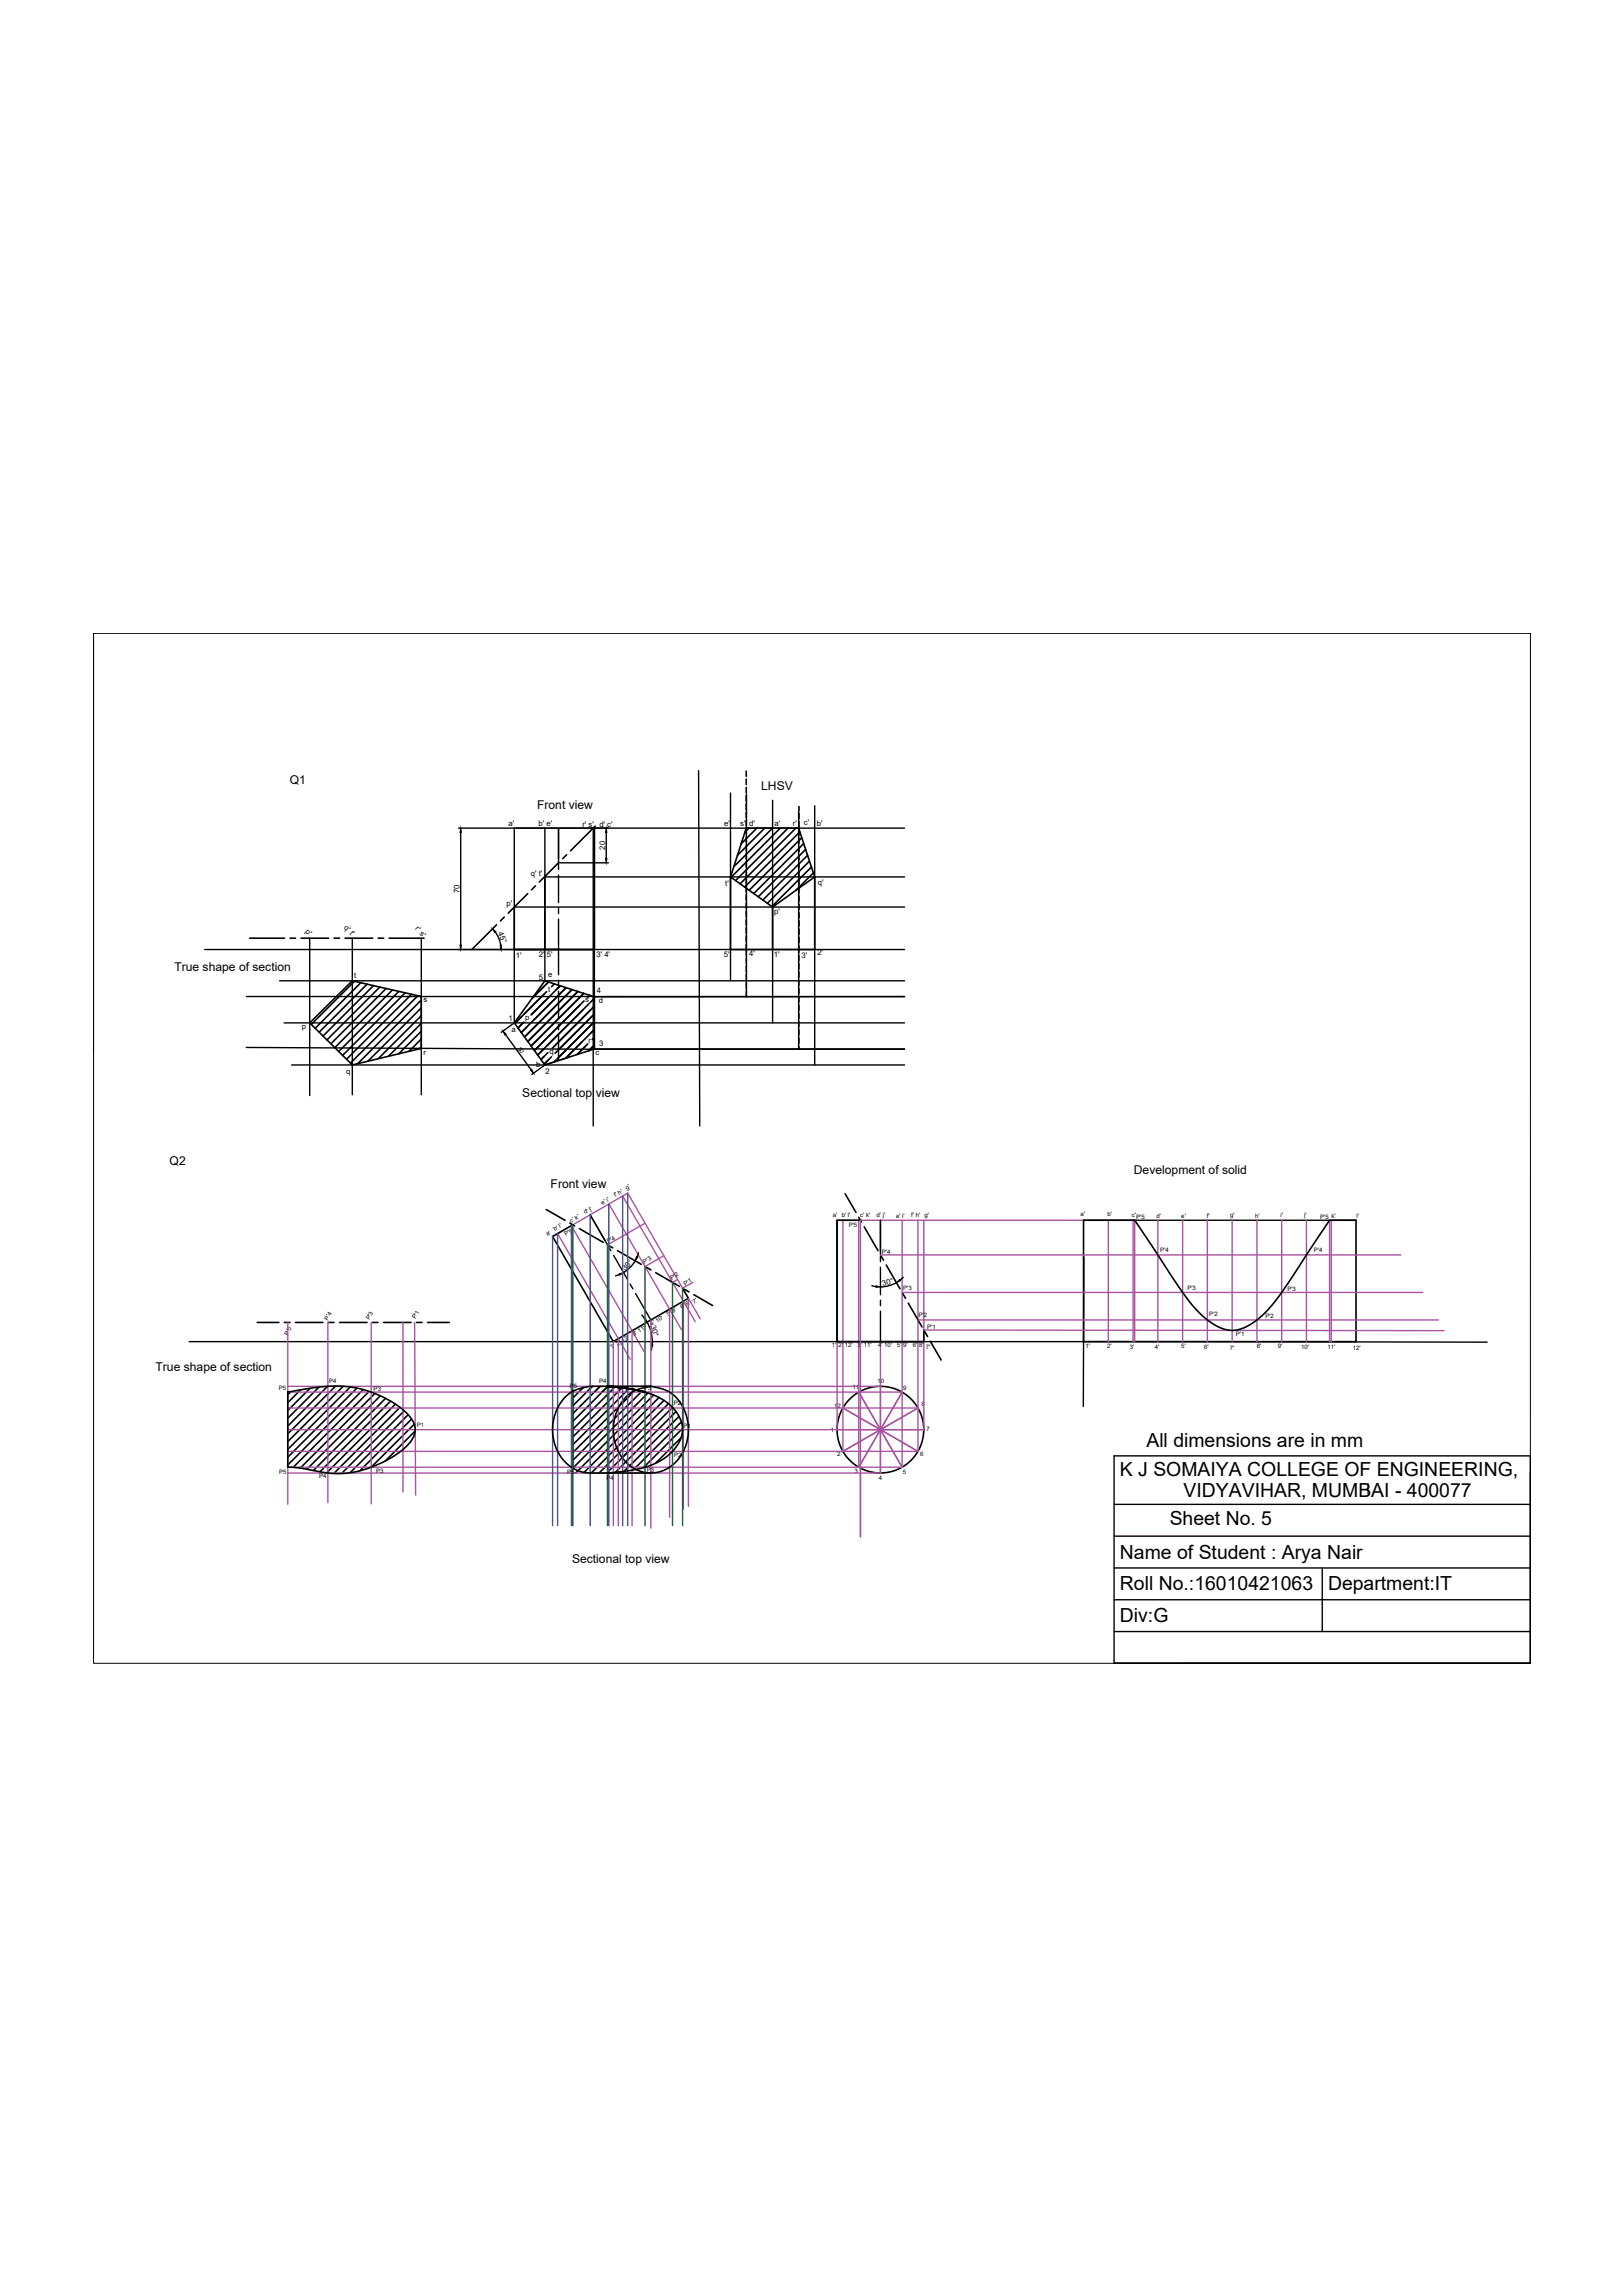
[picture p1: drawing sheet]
<svg xmlns="http://www.w3.org/2000/svg" width="297mm" height="420mm" viewBox="0 0 297 420" stroke-linecap="round" stroke-linejoin="round" font-family="sans-serif">
<defs><g id="words">
<g font-size="3.6">
<text x="209.8" y="264.8">All dimensions are in mm</text>
<text x="205" y="270.3">K J SOMAIYA COLLEGE OF ENGINEERING,</text>
<text x="216.6" y="274">VIDYAVIHAR, MUMBAI - 400077</text>
<text x="205" y="285.4">Name of Student : Arya Nair</text>
<text x="205" y="291.2">Roll No.:16010421063</text>
<text x="243.1" y="291.2">Department:IT</text>
<text x="205" y="297">Div:G</text>
</g>
<text font-size="3.5" x="214.1" y="279.3">Sheet No. 5</text>
<g font-size="2.2">
<text x="53" y="143.5">Q1</text>
<text x="98.3" y="148">Front view</text>
<text x="139.3" y="144.7">LHSV</text>
<text x="31.9" y="177.8">True shape of section</text>
<text x="95.6" y="200.9">Sectional top view</text>
<text x="31" y="213.3">Q2</text>
<text x="207.5" y="215">Development of solid</text>
<text x="100.8" y="217.4">Front view</text>
<text x="28.5" y="251">True shape of section</text>
<text x="104.7" y="286.1">Sectional top view</text>
</g>
<g font-size="1.4">
<text x="93.1" y="151.2">a'</text>
<text x="98.6" y="151.2">b' e'</text>
<text x="106.6" y="151.3">r' s' d' c'</text>
<text x="110.7" y="155.6" transform="rotate(-90 110.7 155.6)">20</text>
<text x="132.5" y="151.2">e'</text>
<text x="135.5" y="151.3">s'</text>
<text x="137.1" y="151.2">d'</text>
<text x="141.8" y="151.2">a'</text>
<text x="145.1" y="151.2">r'</text>
<text x="147.1" y="151.1">c'</text>
<text x="149.5" y="151.2">b'</text>
<text x="97.2" y="160.4">q' t'</text>
<text x="149.7" y="162">q'</text>
<text x="84.1" y="163.5" transform="rotate(-90 84.1 163.5)">70</text>
<text x="92.7" y="165.9">p'</text>
<text x="132.7" y="162.1">t'</text>
<text x="141.7" y="167.3">p'</text>
<text x="55.8" y="170.6" transform="rotate(45 55.8 170.6)">p'</text>
<text x="62.9" y="169.9" transform="rotate(45 62.9 169.9)">q' t'</text>
<text x="75.9" y="170.2" transform="rotate(45 75.9 170.2)">r' s'</text>
<text x="91.1" y="170.7" transform="rotate(67 91.1 170.7)">45°</text>
<text x="64.8" y="179.1">t</text>
<text x="94.4" y="175.3">1'</text>
<text x="98.6" y="175.3">2' 5'</text>
<text x="98.6" y="179.4">5</text>
<text x="100.3" y="178.9">e</text>
<text x="109.2" y="175.3">3' 4'</text>
<text x="132.5" y="175.2">5'</text>
<text x="137.1" y="175">4'</text>
<text x="141.7" y="175.2">1'</text>
<text x="146.7" y="175.3">3'</text>
<text x="149.6" y="174.9">2'</text>
<text x="77.5" y="183.4">s</text>
<text x="100.3" y="181.6">t</text>
<text x="107.1" y="183.5">s</text>
<text x="109.2" y="181.8">4</text>
<text x="109.6" y="183.5">d</text>
<text x="55.3" y="188.4">p</text>
<text x="93.1" y="186.9">1</text>
<text x="93.6" y="189">a</text>
<text x="96.1" y="186.8">p</text>
<text x="107.7" y="190.9">r</text>
<text x="109.7" y="191.6">3</text>
<text x="63.4" y="196.6">q</text>
<text x="77.5" y="193.2">r</text>
<text x="98.1" y="195.4">b</text>
<text x="99.8" y="196.6">2</text>
<text x="100.5" y="192.9">q</text>
<text x="109" y="193.1">c</text>
<text x="114.4" y="232.6" transform="rotate(-45 114.4 232.6)">30°</text>
<text x="161.6" y="235.5" transform="rotate(-15 161.6 235.5)">30°</text>
<text x="119.1" y="242.7" transform="rotate(75 119.1 242.7)">30°</text>
</g>
<g font-size="1.1">
<text x="94.7" y="192" transform="rotate(54 94.7 192)">30</text>
<text x="110.3" y="220.6" transform="rotate(-30 110.3 220.6)">e' i'</text>
<text x="112.6" y="219.2" transform="rotate(-30 112.6 219.2)">f' h'</text>
<text x="114.7" y="217.8" transform="rotate(-30 114.7 217.8)">g'</text>
<text x="100.2" y="226.3" transform="rotate(-30 100.2 226.3)">a'</text>
<text x="101.6" y="225.4" transform="rotate(-30 101.6 225.4)">b' l'</text>
<text x="103.6" y="226.4" transform="rotate(-30 103.6 226.4)">P'5</text>
<text x="104.5" y="223.8" transform="rotate(-30 104.5 223.8)">c' k'</text>
<text x="107.1" y="222.3" transform="rotate(-30 107.1 222.3)">d' j'</text>
<text x="111.3" y="227.6" transform="rotate(-30 111.3 227.6)">P'4</text>
<text x="152.4" y="222.9">a'</text>
<text x="154" y="222.8">b' l'</text>
<text x="155.3" y="224.6">P'5</text>
<text x="157.4" y="222.9">c' k'</text>
<text x="160.4" y="222.9">d' j'</text>
<text x="164" y="223">e' i'</text>
<text x="166.8" y="222.9">f' h'</text>
<text x="169.2" y="222.8">g'</text>
<text x="197.7" y="222.6">a'</text>
<text x="202.7" y="222.6">b'</text>
<text x="207.1" y="222.8">c'</text>
<text x="208" y="223.2">P'5</text>
<text x="211.6" y="223.1">d'</text>
<text x="216.2" y="222.9">e'</text>
<text x="220.9" y="222.9">f'</text>
<text x="225.1" y="222.8">g'</text>
<text x="229.7" y="222.9">h'</text>
<text x="234.4" y="222.9">i'</text>
<text x="238.7" y="222.9">j'</text>
<text x="241.6" y="223.2">P'5 k'</text>
<text x="248.3" y="222.9">l'</text>
<text x="118" y="231.3" transform="rotate(-30 118 231.3)">P'3</text>
<text x="161.4" y="229.6">P'4</text>
<text x="212.4" y="229.3">P'4</text>
<text x="240.5" y="229.3">P'4</text>
<text x="123" y="234.3" transform="rotate(-30 123 234.3)">P'2</text>
<text x="124.8" y="239.6" transform="rotate(-30 124.8 239.6)">6' 8'</text>
<text x="125.4" y="235.4" transform="rotate(-30 125.4 235.4)">P'1</text>
<text x="127" y="238.7" transform="rotate(-30 127 238.7)">7'</text>
<text x="165.3" y="236.1">P'3</text>
<text x="217.3" y="236.2">P'3</text>
<text x="235.6" y="236.3">P'3</text>
<text x="52.7" y="244.6" transform="rotate(-60 52.7 244.6)">P'5</text>
<text x="60" y="241.8" transform="rotate(-60 60 241.8)">P'4</text>
<text x="67.6" y="241.7" transform="rotate(-60 67.6 241.7)">P'3</text>
<text x="76.1" y="241.5" transform="rotate(-60 76.1 241.5)">P'1</text>
<text x="116" y="244.6" transform="rotate(-30 116 244.6)">3' 11'</text>
<text x="119.3" y="242.8" transform="rotate(-30 119.3 242.8)">4' 10'</text>
<text x="122.2" y="241" transform="rotate(-30 122.2 241)">5' 9'</text>
<text x="168.1" y="241.2">P'2</text>
<text x="169.7" y="243.4">P'1</text>
<text x="221.3" y="241">P'2</text>
<text x="226.2" y="244.6">P'1</text>
<text x="231.6" y="241.3">P'2</text>
<text x="111.9" y="247" transform="rotate(-30 111.9 247)">1' 2' 12'</text>
<text x="152.2" y="246.7">1'</text>
<text x="153.5" y="246.7">2' 12'</text>
<text x="157" y="246.7">3' 11'</text>
<text x="160.7" y="246.7">4' 10'</text>
<text x="164.2" y="246.6">5' 9'</text>
<text x="167.1" y="246.7">6' 8'</text>
<text x="169.5" y="247">7'</text>
<text x="198.7" y="246.8">1'</text>
<text x="202.6" y="246.8">2'</text>
<text x="206.8" y="247">3'</text>
<text x="211.3" y="246.9">4'</text>
<text x="216.2" y="246.8">5'</text>
<text x="220.4" y="247">6'</text>
<text x="225.1" y="247.1">7'</text>
<text x="230" y="246.8">8'</text>
<text x="233.8" y="246.7">9'</text>
<text x="238.1" y="246.9">10'</text>
<text x="243" y="247">11'</text>
<text x="247.6" y="247.1">12'</text>
<text x="51" y="254.5">P5</text>
<text x="60.2" y="253.3">P4</text>
<text x="68.4" y="254.7">P3</text>
<text x="104.3" y="254">P5</text>
<text x="109.7" y="253.1">P4</text>
<text x="117.9" y="254.5">P3</text>
<text x="123.3" y="257.2">P2</text>
<text x="152.7" y="257.7">12</text>
<text x="156" y="254.3">11</text>
<text x="160.6" y="253.2">10</text>
<text x="165.3" y="254.5">9</text>
<text x="168.7" y="257.4">8</text>
<text x="76.3" y="261.3">P1</text>
<text x="125.1" y="261.4">P1</text>
<text x="152.1" y="262.2">1</text>
<text x="169.6" y="262">7</text>
<text x="51.1" y="269.8">P5</text>
<text x="68.9" y="269.6">P3</text>
<text x="103.8" y="269.9">P5</text>
<text x="118.4" y="269.4">P3</text>
<text x="123.4" y="266.7">P2</text>
<text x="153.2" y="266.5">2</text>
<text x="156.4" y="269.7">3</text>
<text x="165.2" y="269.8">5</text>
<text x="168.4" y="266.6">6</text>
<text x="58.4" y="270.6">P4</text>
<text x="111" y="271">P4</text>
<text x="160.9" y="270.9">4</text>
</g>
</g></defs>
<!-- layer: 0 -->
<g fill="none" stroke="#000" stroke-width=".3">
<path d="M102.3 157.9l-3.6 3.6M103.7 156.5l-.7 .7M108.6 151.6h.2v22.2h-14.7v-7.7M108.9 151.2l-4.5 4.6M136.6 153.6l-1 .9M136.6 155l-1.6 1.6M136.6 157.8l-2.8 2.8M136.6 152.1l-.3 .3M136.6 156.4l-2.3 2.3M136.6 141.2v.9M136.6 142.6v1M136.6 144.1v1.1"/>
<path d="M136.6 145.7v1M136.6 147.2v1M136.6 148.7v1M136.6 150.2v1M136.6 151.7v1M136.6 153.2v1M136.6 154.7v1M136.6 156.2v1.1M136.6 157.7v1.1M137.1 151.6l-.5 .5M138.5 151.6l-1.9 1.9M140 151.6l-3.4 3.3"/>
<path d="M141.4 151.6l-4.8 4.8M142.8 151.6l-6.2 6.2M144.2 151.6l-7.6 7.6M145.7 151.6l-9.1 9M146.2 152.5l-9.6 9.6M146.2 153.9l-9.1 9.1M146.2 155.4l-8.2 8.2M146.2 156.8l-7.4 7.4M146.2 158.2l-6.6 6.6M146.2 159.7l-5.8 5.7M146.2 151.6l2.9 8.9-7.7 5.6-7.7-5.6v13.3h15.4v-13.3M146.2 151.6h-9.6l-2.9 8.9"/>
<path d="M146.2 147.7v.7M146.2 148.9v1M146.2 150.4v1M146.2 151.9v1M146.2 153.4v1M146.2 154.9v1M146.2 156.5v1M146.2 158v1M146.2 159.5v1M146.4 152.3l-.2 .2M146.7 153.4l-.5 .5M147.1 154.4l-.9 .9"/>
<path d="M147.4 155.5l-1.2 1.2M147.8 156.6l-1.6 1.6M148.2 157.7l-2 1.9M148.5 158.7l-2.3 2.3v1M148.9 159.8l-2.7 2.6M45.7 171.8h6.4M53.1 171.8h1M55.1 171.8h5M61.1 171.8h1.1M63.2 171.8h5M64.9 179.6l-7.9 8M66 179.9l-8.3 8.4"/>
<path d="M69.2 171.8h1M71.2 171.8h6.4M90.9 169.3l-4.5 4.5M92.3 167.9l-.7 .7M96.6 163.6l-3.6 3.6M98 162.2l-.7 .7M99.7 179.6l9.1 2.9v9.5l-9.1 3-5.6-7.7zM99.7 160.5v13.3M136.6 160.3v-1l-2 1.9M136.6 162.1l-.3 .3M136.6 160.7l-1.1 1.1M136.6 160.8v1"/>
<path d="M136.6 162.3v1M136.6 163.8v1M136.6 165.3v1M136.6 166.8v1M136.6 168.3v1M136.6 169.8v1.1M136.6 171.4v1M136.6 172.9v.9M141.4 166.1v7.7M146.2 161.1l-4.9 4.9M146.2 162.5l-.6 .5M146.2 162.5v1"/>
<path d="M146.2 164v1M146.2 165.5v1M146.2 167v1M146.2 168.6v1M146.2 170.1v1M146.2 171.6v1M146.2 173.1v.7M56.7 187.3l7.8-7.7 12.6 2.8v9.5l-12.6 3.1zM67.2 180.2l-8.8 8.8M68.4 180.4l-9.3 9.3M69.5 180.7l-9.7 9.7M70.7 181l-10.1 10.1"/>
<path d="M71.8 181.2l-10.5 10.6M73 181.5l-11 11M74.2 181.8l-11.5 11.4M75.3 182l-11.9 11.9M76.5 182.3l-12.4 12.3M77.1 183.1l-11.6 11.6M77.1 184.5l-9.8 9.8M77.1 185.9l-7.9 7.9M77.1 187.4l-6 6M77.1 188.8l-4.1 4.1M77.1 190.2l-2.2 2.3M77.1 191.6l-.4 .4"/>
<path d="M95.9 187.1l-1.1 1.1 .7-.7M97.1 187.3l-1.7 1.7 1-.9M97.7 186.7l5.9-5.9-6.4 6.4M99.9 180.2l.5-.4-3 2.9M100 181.5l-5.8 5.9M100.3 192.7l-1.3 1.3 .5-.5M100.9 193.5l-1.3 1.3M101.5 180.1l-.6 .5M101.7 181.3l.8-.8-5.3 5.3M102.1 192.3l6.5-6.5-7 7M104.7 181.2l-8.7 8.6zM105.8 181.5l-9.2 9.2z"/>
<path d="M106.1 184l-8.3 8.3M106.2 182.5l.6-.6-9.6 9.6 8.9-8.9M106.5 189.4l-4.4 4.3M106.6 184.9l-6.5 6.6M106.6 189.2l2-1.9-7.2 7.1 .3-.3M106.9 183.2l-4.7 4.7M107.6 191.1l-2 1.9 1.5-1.4M107.8 183.7l-9.4 9.4 1.1-1.1M107.9 182.2l-.4 .4M108.1 184.9l-6.6 6.6M108.1 189.2l.5-.5-5.1 5M108.4 184.6l.2-.2-7.5 7.5"/>
<path d="M108.4 183.1l.2-.1-.6 .6M108.6 191.5l-.9 .9 .8-.8M108.6 190.1l-.2 .2M154.7 218.5l2 3.5M100 221.4l3.4 2M104.3 223.9l.9 .5M104.6 224.4l-3.5 2 11.1 19.2 13.8-7.9-1.1-1.9M106 224.9l4.4 2.5M111.3 228l.8 .5M113 229l4.4 2.5M118.3 232l.8 .5M120 233l4.4 2.5"/>
<path d="M125.2 236l.9 .5M127 237l3.4 2M157.2 222.9l.5 .8M157.5 223.4h-4.3v22.2h15.9v-2.1M158.2 224.6l2.5 4.4M161.2 229.8l.5 .9M162.2 231.6l2.5 4.3M165.2 236.8l.5 .9M166.2 238.6l2.5 4.3M198.3 223.4h9.4l1.9 2.9a178.2 178.2 0 0 0 8.2 12.1 13 13 0 0 0 6.9 5.1 7.4 7.4 0 0 0 5.9-2.3 31.5 31.5 0 0 0 6.1-7.7l6.6-10.1h4.9v22.2h-49.9zM47.1 242.1h3.9M52 242.1h1.1"/>
<path d="M52.7 254.9a34 34 0 0 1 12-.9 18.3 18.3 0 0 1 10.5 5.5 3.5 3.5 0 0 1-.5 5 18.9 18.9 0 0 1-17.2 4.8l-2.4-.5-2.4-.2zM53.2 254.9l-.5 .5M54.1 242.1h5M54.6 254.9l-1.9 1.9M55 254.4l-.2 .3M56 254.9l-3.3 3.3M56.7 254.2l-.5 .5M57.5 254.9l-4.8 4.7M58.4 253.9l-.8 .8M58.9 254.9l-6.2 6.2M59.9 253.8l-.8 .9M60.1 242.1h1"/>
<path d="M60.3 254.9l-7.6 7.6M61.4 253.8l-.9 .9M61.7 254.9l-9 9M62.1 242.1h5.1M62.8 253.8l-.9 .9M63.2 254.9l-10.5 10.4M64.1 253.9l-.8 .8M64.6 254.9l-11.9 11.9M65.3 254.1l-.6 .6M66 254.9l-13.3 13.3M66.5 254.4l-.3 .3M67.4 254.9l-13.7 13.7"/>
<path d="M68.2 242.1h1M68.6 255.1l-13.5 13.5M69.6 255.5l-13.1 13.1M70.2 242.1h5M70.6 256l-12.6 12.6M71.5 256.5l-12.1 12.1M72.4 257.1l-11.6 11.5M73.2 257.6l-11 11M74 258.3l-10.3 10.3M74.7 259l-9.6 9.6M75.3 259.8l-8.8 8.8M76.2 242.1h1"/>
<path d="M78.2 242.1h4M104.9 254.7h-.1v14.1l14-13.9M106.7 254.1l-1.9 1.9M108.4 253.8l-3.6 3.6M109.8 253.8l-5 5M111.2 253.8a32.5 32.5 0 0 1 6.9 1.1 9 9 0 0 1 6.5 5.2 5.3 5.3 0 0 1-1.4 5.5 13.7 13.7 0 0 1-8.8 3.7l-3.2 .4M111.2 253.8h.2a35.9 35.9 0 0 1 6.7 1.1l-2.4-.6-2.7-.3M111.2 253.8h.9zM111.2 253.8h.9M111.2 253.8h1M111.2 253.8h1zM111.2 253.8l1 .1"/>
<path d="M111.2 253.8l-6.4 6.4M112.7 253.8l-7.9 7.9M113.2 254.7l-8.4 8.4M113.8 254.1l-.6 .6M114.6 255.8a7.2 7.2 0 0 1 4.5-2 6.8 6.8 0 0 1 5.3 2.8 8.6 8.6 0 0 1-2.5 12.4 6.5 6.5 0 0 1-9.1-4.1 8.9 8.9 0 0 1 1.8-9.1zM115.1 254.2l-10.3 10.3M116.1 254.6l-11.3 11.3M117.5 254.7l-12.7 12.6M119.1 253.8h-11.1a6.8 6.8 0 0 0-5.2 2.8 8.6 8.6 0 0 0 2.4 12.4 6.5 6.5 0 0 0 2.8 .7h11.1M119.6 255.4l-14.2 14.3M120.6 255.8l-13.8 13.9M121.5 256.4l-13.3 13.3"/>
<path d="M122.3 257l-8.7 8.7M123.1 257.7l-12 12M123.7 258.4l-11.2 11.3M124.3 259.3l-10.3 10.3M169.3 243.8l.5 .9M170.3 245.5l2 3.5M54.9 268.8h.1M56.4 268.8l-.2 .2M57.8 268.8l-.4 .4M59.2 268.8l-.6 .6M60.6 268.8l-.8 .8M62.1 268.8l-.9 .9"/>
<path d="M63.5 268.8l-.9 .9M64.9 268.8l-.8 .8M66.4 268.8l-.5 .5M73.8 265.7h-.1M75.8 260.7l-7.9 7.9M76 262l-5.5 5.5M113.6 265.7l-4 4M113.6 265.7l-.3 .3M124.7 263.2l-4.7 4.7M124.7 260.3l-8.6 8.6M124.9 261.5l-7.2 7.2"/>
<circle cx="161.1" cy="261.7" r="7.9"/>
</g>
<g fill="none" stroke="#000" stroke-width=".25">
<path d="M83.9 151.6h81.7M84.3 152.4v20.6M94.1 151.6v35.7M99.7 151.6v28M102.2 151.6v6.4M102.2 158.2v1M102.4 158h8.9M108.6 151.6v54.5M108.8 151.6v30.9h56.8M111 152.4v4.8M127.9 141.1l.2 65M133.7 145.2v34.4"/>
<path d="M136.6 145.4v37.1M141.4 146.5v40.8M146.2 148.5v43.5M149.1 147.5v47.5M37.5 173.8h128.1M51.2 179.6h114.4M56.7 171.8v28.8M64.5 171.8v28.6M77.1 171.8v28.6M90.7 170.6l.5 .9 .4 1.5M94.1 166.1h71.5M99.7 160.5h65.9"/>
<path d="M102.2 160.2v5M102.2 166.2v1.1M102.2 168.3v10.1M102.2 179.5v1M136.6 173.8v1.1M136.6 175.4v1M136.6 176.9v1M136.6 178.4v1M136.6 179.9v1M146.2 173.8v.6M146.2 174.9v1M146.2 176.4v1"/>
<path d="M146.2 177.9v1M146.2 179.4v1M45.1 191.8l63.5 .3h57M45.1 182.4h120.5M52 187.3h113.6M53.4 195h112.2M92.5 189.4l4.7 6.4M94 187.4l-2.3 1.6M99.6 195.1l-2.3 1.6M102.2 181.5v5M102.2 187.5v1M102.2 189.5v4.7"/>
<path d="M104.3 193.5l-4.6 1.5M108.8 192h56.8M136.6 181.4v1.1M146.2 180.9v1.1M146.2 182.5v1M146.2 184v1M146.2 185.5v1M146.2 187v1M146.2 188.5v1M146.2 190v1M146.2 191.5v.6M108 222.4l3.2 5.5"/>
<path d="M111.3 228.1l.5 .9M112.3 229.8l2.5 4.4M113.4 233.3l-.8 .3M115.3 235.1l.5 .9M116.3 230.8l-1 1.2-1.2 1M116.3 236.8l2.8 4.9M116.9 229.4l-.3 .7M153.2 223.4v22.2h15.9M159.6 235.4l.7 .1M161.1 223.4v6.3M161.1 230v1M161.1 232v5"/>
<path d="M161.1 238v1M164.1 234.8l-1.5 .6-1.5 .2M165.3 233.8l-.6 .6M198.3 223.4h49.9M198.4 230.2l-.1 27.3M34.6 245.6l237.6 .1M108.4 253.8l-.4 .4M109.8 253.8l-.9 .9M111.2 253.9l-.8 .8M117.5 240.8l.5 .6M118.4 242l.7 1.8 .3 1.8M119.3 246.4l-.1 .8"/>
<path d="M161.1 240v5.6M203.9 275.4h76.2M280.1 269.6v34.9h-76.2v-38h76.2v38h-76.2M203.9 281.2h76.2M203.9 287.1h76.2M203.9 292.9h76.2M203.9 298.7h76.2M242 287.1v11.6"/>
</g>
<g fill="#000" stroke="#000" stroke-width=".18">
<path d="M84.3 151.6l.2 .8h-.3zM111 151.6l.1 .8h-.3zM110.8 157.2h.3l-.1 .8zM84.2 173h.3l-.2 .8zM90.1 170l.7 .6-.2 .1zM91.5 173.1l.3-.1-.1 .8zM92.1 188.8l.5 .5-.2 .2zM97.1 195.9l.2-.1 .3 .7zM113.3 233.2l.8-.2-.7 .4zM116.5 230.1l.2 .1-.4 .6zM160.4 235.4l.7 .2-.8 .1zM164.1 234.8l.6-.5 .1 .2z"/>
<path d="M117.9 241.5l.2-.2 .3 .7zM119.4 245.6l.1 .8h-.3z"/>
</g>
<g fill="none" stroke="#a953a0" stroke-width=".25">
<path d="M114 219l13.2 23M101.1 226.4l13.8-8 13.3 23M102.1 225.8l13.2 23M104.6 224.4l13.3 23M111.4 220.4l13.3 23M118.1 223.9l-6.9 4M121.5 229.9l-3.4 2M122.6 239.7v38.1M124 234.2l-.9 .6M125.1 238.2v38.1M126 237.7v38.1M126.8 234.8l-1.9 1"/>
<path d="M154.3 223.4v42.3l13.7-7.9h-115.3M157.2 223.4v45.2l7.9-13.7h-112.4M157.5 223.4v58v-12.6M161.1 229.7h95.3M165.1 223.4v45.2M165.1 236.6h95.2M168 223.4v42.3M169.1 223.4v38.3h-116.4M198.3 223.4h-45.1v38.3M202.8 223.4v22.2M207.4 223.4v22.2M207.7 223.4v22.2"/>
<path d="M211.9 223.4v22.2M216.4 223.4v22.2M221 223.4v22.2M225.5 223.4v22.2M230 223.4v22.2M234.6 223.4v22.2M239.1 223.4v22.3M243.3 223.4v22.3M243.6 223.4v22.3M52.7 253.8h108.4M52.7 242.1v33.3M60 242.1v33"/>
<path d="M67.9 242.1v33.2M73.8 242.1v31M75.9 242.1l.2 31.6M112.2 245.6v33.7M113.2 245.1v34.3M115.7 243.6v35.7M119.1 241.7v38M154.3 257.8l13.7 7.9M157.2 254.9l7.9 13.7M161.1 245.6v24.1h-108.4M168 241.7h95.2M169.1 243.5l95.2 .1"/>
<path d="M52.7 265.7h115.3M52.7 268.6h112.4"/>
</g>
<path d="M114 219v60.3M114.9 218.4v60.9M101.1 226.4v52.9M102.1 225.8v53.5M104.6 224.4v54.9M108 222.4v56.9M111.4 220.4v58.9" fill="none" stroke="#4554a5" stroke-width=".25"/>
<path d="M104.8 224.2v55.1M111.2 227.7v51.6M118.1 231.9v47.4M123.1 234.8v44.5M124.9 235.8v43.5" fill="none" stroke="#136734" stroke-width=".25"/>
<path d="M17.1 116v188.5h263v-188.5h-263v76.9M250.4 271.6v1.9M203.9 304.5h76.2" fill="none" stroke="#000" stroke-width=".18"/>
<use href="#words"/>
</svg>
